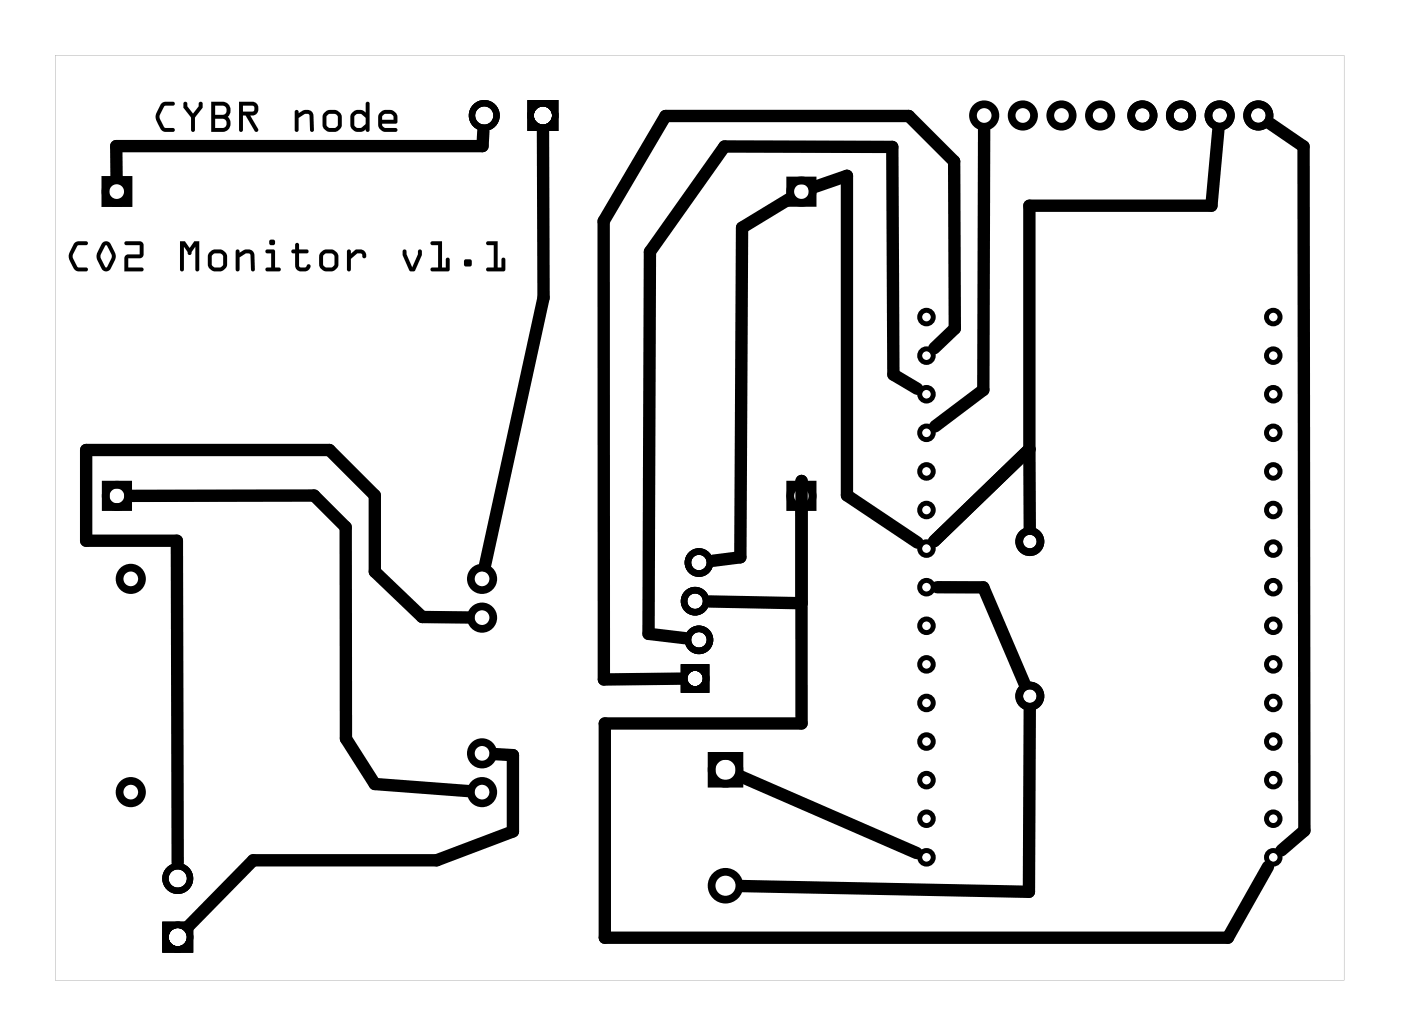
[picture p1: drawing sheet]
<svg xmlns="http://www.w3.org/2000/svg" width="92mm" height="68mm" viewBox="0 0 92 68" stroke-linecap="round" stroke-linejoin="round" font-family="sans-serif">
<g fill="#000">
<path d="M4.9 16l.2-.1h.6a.13 .13 0 0 1 .1 .1 .13 .13 0 0 1-.1 .1h-.6l-.3 .7 .3 .8h.6a.13 .13 0 0 1 .1 .1 .13 .13 0 0 1-.1 .1h-.7l-.5-.8a1.14 1.14 0 0 1 .3-.9zM4.9 16l-.3 .6a1.16 1.16 0 0 0 .6 1.2h.5a.13 .13 0 0 0 .1-.1 .13 .13 0 0 0-.1-.1h-.6l-.3-.8 .3-.7h.6a.13 .13 0 0 0 .1-.1 .13 .13 0 0 0-.1-.1h-.6zM6.7 16l.3-.1 .3 .1a1.17 1.17 0 0 1-.1 1.7l-.2 .1-.3-.1-.3-.7a1.17 1.17 0 0 1 .3-1zM6.7 16l-.3 .7a1.16 1.16 0 0 0 .3 1 .33 .33 0 0 0 .6 0l.3-.7v-.3l-.4-.7-.2-.1zM6.9 16.1l-.3 .7 .4 .8 .4-.8-.4-.6zM6.9 16.1l.1 .1 .4 .6-.4 .8-.4-.8zM8.2 15.9h1l.2 .1v.7v.2l-.2 .1h-.8v.6h.9a.13 .13 0 0 1 .1 .1 .13 .13 0 0 1-.1 .1h-1.1v-.8v-.2l.2-.1h.8v-.6h-.9zM8.2 15.9l.1 .2h.9v.6h-.8l-.2 .1v.2v.8h1.1a.13 .13 0 0 0 .1-.1 .13 .13 0 0 0-.1-.1h-.9v-.6h.8l.2-.1v-.2v-.7l-.2-.1zM11.8 15.9h.4l.3 .4 .3-.4h.3v1.8a.13 .13 0 0 1-.1 .1 .13 .13 0 0 1-.2-.1v-1.5l-.2 .4a.14 .14 0 0 1-.1 .2 .14 .14 0 0 1-.2-.2l-.2-.4v1.5a.13 .13 0 0 1-.1 .1 .13 .13 0 0 1-.2-.1zM11.8 15.9v1.8a.13 .13 0 0 0 .2 .1 .13 .13 0 0 0 .1-.1v-1.5l.2 .4a.14 .14 0 0 0 .2 .2 .14 .14 0 0 0 .1-.2l.2-.4v1.5a.13 .13 0 0 0 .2 .1 .13 .13 0 0 0 .1-.1v-1.8h-.3l-.3 .4-.3-.4zM13.8 16.6l.3-.2h.4l.3 .2a1.02 1.02 0 0 1 .1 .8v.2l-.3 .2h-.5l-.3-.1a1.06 1.06 0 0 1-.1-.9zM13.8 16.6l-.1 .2a1.05 1.05 0 0 0 .1 .9l.3 .1h.5l.3-.2v-.2a1.02 1.02 0 0 0-.1-.8l-.4-.2a.64 .64 0 0 0-.6 .2zM14 16.8l-.1 .7 .2 .1 .4-.1 .2-.1-.1-.6-.2-.1h-.3zM14 16.8l.1-.1 .3-.1 .2 .2 .1 .6-.2 .1-.4 .1-.2-.1zM15.5 16.4h.2v.2a.57 .57 0 0 1 1 .2l.1 .9a.13 .13 0 0 1-.2 .1 .13 .13 0 0 1-.1-.1v-.9l-.2-.1h-.1l-.5 .2v.8a.13 .13 0 0 1-.1 .1 .13 .13 0 0 1-.1-.1zM15.5 16.4v1.3a.13 .13 0 0 0 .1 .1 .13 .13 0 0 0 .1-.1v-.8l.5-.3h.1l.2 .2v.9a.13 .13 0 0 0 .1 .1 .13 .13 0 0 0 .1-.1v-.9a.46 .46 0 0 0-.7-.3l-.3 .1v-.2zM17.5 16.4h.5l.1 1.2h.2a.13 .13 0 0 1 .2 .1 .13 .13 0 0 1-.2 .1h-.7a.13 .13 0 0 1-.2-.1 .13 .13 0 0 1 .2-.1h.2v-.9l-.3-.1zM17.5 16.4v.2h.3v1h-.2a.13 .13 0 0 0-.2 .1 .13 .13 0 0 0 .2 .1h.7a.13 .13 0 0 0 .2-.1 .13 .13 0 0 0-.2-.1h-.2l-.1-1.2zM17.7 15.9a.2 .2 0 0 1 .4 0 .2 .2 0 0 1-.4 0zM17.7 15.9a.2 .2 0 0 0 .4 0 .2 .2 0 0 0-.4 0zM19.4 16h.2l.1 .4h.5a.13 .13 0 0 1 .1 .1 .13 .13 0 0 1-.1 .2h-.5v.8l.1 .1 .3-.1a.14 .14 0 0 1 .2-.1 .14 .14 0 0 1 .1 .1 .54 .54 0 0 1-.5 .3 .54 .54 0 0 1-.5-.3v-.8h-.1a.14 .14 0 0 1-.2-.2 .13 .13 0 0 1 .2-.1h.1zM19.4 16v.4h-.1a.13 .13 0 0 0-.2 .1 .13 .13 0 0 0 .2 .1h.1v.9a.54 .54 0 0 0 .5 .3 .54 .54 0 0 0 .5-.3 .15 .15 0 0 0-.2-.1 .15 .15 0 0 0-.1 .1l-.3 .1-.1-.1v-.9h.5a.13 .13 0 0 0 .1-.1 .13 .13 0 0 0-.1-.1h-.5l-.1-.4zM21.1 16.6l.3-.2h.5l.2 .2a1.02 1.02 0 0 1 .1 .8v.2l-.3 .2h-.5l-.3-.1a1.06 1.06 0 0 1-.1-.9zM21.1 16.6l-.1 .2a1.05 1.05 0 0 0 .1 .9l.3 .1h.5l.3-.2v-.2a1.02 1.02 0 0 0-.1-.8l-.3-.2a.64 .64 0 0 0-.7 .2zM21.3 16.8v.7l.1 .1 .5-.1 .1-.1v-.6l-.2-.1h-.4zM21.3 16.8l.1-.1 .4-.1 .2 .2v.6l-.1 .1-.5 .1-.1-.1zM22.8 16.4h.2l.1 .3 .3-.3a.47 .47 0 0 1 .5 0 .47 .47 0 0 1 .2 .5 .15 .15 0 0 1-.3 0 .15 .15 0 0 1 0-.2h-.3l-.4 .3v.7a.13 .13 0 0 1-.2 .1 .13 .13 0 0 1-.1-.1zM22.8 16.4v1.3a.13 .13 0 0 0 .1 .1 .13 .13 0 0 0 .2-.1v-.7l.4-.4 .3 .1a.19 .19 0 0 0 0 .2 .19 .19 0 0 0 .2 0h.1a.46 .46 0 0 0-.2-.5 .46 .46 0 0 0-.5 0l-.3 .3-.1-.3zM26.5 16.4l.2 .1v.2l.4 .9 .4-.9v-.2a.13 .13 0 0 1 .1-.1 .13 .13 0 0 1 .1 .1v.3l-.4 1h-.3h-.1l-.4-1zM26.5 16.4v.4l.4 1h.1h.3l.4-1v-.3a.13 .13 0 0 0-.1-.1 .13 .13 0 0 0-.1 .1v.2l-.4 .9-.4-.9v-.2zM28.3 15.9h.8l-.1 1.7h.3v-.5a.13 .13 0 0 1 .1-.2 .14 .14 0 0 1 .2 .2v.6l-.1 .1h-1.1a.13 .13 0 0 1-.1-.1 .13 .13 0 0 1 .1-.1h.4v-1.5h-.4zM28.3 15.9l.1 .2h.4v1.5h-.4a.13 .13 0 0 0-.1 .1 .13 .13 0 0 0 .1 .1h1.1l.1-.1v-.6a.14 .14 0 0 0-.2-.2 .13 .13 0 0 0-.1 .2v.5h-.3v-1.7zM30.5 17.1h.5v.4h-.5zM30.5 17.1v.4h.5v-.4zM32 15.9h.7v1.7h.3v-.5a.13 .13 0 0 1 .1-.2 .13 .13 0 0 1 .1 .2v.6l-.1 .1h-1a.13 .13 0 0 1-.2-.1 .13 .13 0 0 1 .2-.1h.4v-1.5h-.5zM32 15.9v.2h.5v1.5h-.4a.13 .13 0 0 0-.2 .1 .13 .13 0 0 0 .2 .1h1l.1-.1v-.6a.13 .13 0 0 0-.1-.2 .13 .13 0 0 0-.1 .2v.5h-.3v-1.7z"/>
<path d="M4.9 16l.2-.1h.6a.13 .13 0 0 1 .1 .1 .13 .13 0 0 1-.1 .1h-.6l-.3 .7 .3 .8h.6a.13 .13 0 0 1 .1 .1 .13 .13 0 0 1-.1 .1h-.5a1.02 1.02 0 0 1-.7-1zM6.7 16l.3-.1 .3 .1a1.17 1.17 0 0 1-.1 1.7l-.2 .1-.3-.1a1.17 1.17 0 0 1 0-1.7zM6.9 16.1l-.3 .7 .4 .8 .4-.8-.4-.6zM8.2 15.9h1l.2 .1v.7v.2l-.2 .1h-.8v.6h.9a.13 .13 0 0 1 .1 .1 .13 .13 0 0 1-.1 .1h-1.1v-.8v-.2l.2-.1h.8v-.6h-.9zM11.8 15.9h.4l.3 .4 .3-.4h.3v1.8a.13 .13 0 0 1-.1 .1 .13 .13 0 0 1-.2-.1v-1.5l-.2 .4a.14 .14 0 0 1-.1 .2 .14 .14 0 0 1-.2-.2l-.2-.4v1.5a.13 .13 0 0 1-.1 .1 .13 .13 0 0 1-.2-.1zM13.8 16.6v-.1a.64 .64 0 0 1 .7-.1l.3 .2a1.02 1.02 0 0 1 .1 .8v.2l-.3 .2h-.5l-.3-.1a1.05 1.05 0 0 1-.1-.9zM14 16.8l-.1 .7 .2 .1 .4-.1 .2-.1-.1-.6-.2-.1h-.3zM15.5 16.4h.2v.2a.55 .55 0 0 1 .6-.2 .55 .55 0 0 1 .4 .4l.1 .9a.13 .13 0 0 1-.2 .1 .13 .13 0 0 1-.1-.1v-.9l-.2-.1h-.1l-.5 .2v.8a.13 .13 0 0 1-.1 .1 .13 .13 0 0 1-.1-.1zM17.5 16.4h.5l.1 1.2h.2a.13 .13 0 0 1 .2 .1 .13 .13 0 0 1-.2 .1h-.7a.13 .13 0 0 1-.2-.1 .13 .13 0 0 1 .2-.1h.2v-.9l-.3-.1zM17.7 15.9a.2 .2 0 0 1 .4 0 .2 .2 0 0 1-.4 0zM19.4 16h.2l.1 .4h.5a.13 .13 0 0 1 .1 .1 .13 .13 0 0 1-.1 .2h-.5v.8l.1 .1 .3-.1a.14 .14 0 0 1 .2-.1 .14 .14 0 0 1 .1 .1 .54 .54 0 0 1-.5 .3 .54 .54 0 0 1-.5-.3v-.8h-.1a.14 .14 0 0 1-.2-.2 .13 .13 0 0 1 .2-.1h.1zM21.1 16.6v-.1a.64 .64 0 0 1 .7-.1l.3 .2a1.02 1.02 0 0 1 .1 .8v.2l-.3 .2h-.5l-.3-.1a1.05 1.05 0 0 1-.1-.9zM21.3 16.8v.7l.1 .1 .5-.1 .1-.1v-.6l-.2-.1h-.4zM22.8 16.4h.2l.1 .3 .3-.3a.47 .47 0 0 1 .5 0 .47 .47 0 0 1 .2 .5 .15 .15 0 0 1-.3 0 .15 .15 0 0 1 0-.2h-.3l-.4 .3v.7a.13 .13 0 0 1-.2 .1 .13 .13 0 0 1-.1-.1zM26.5 16.4l.2 .1v.2l.4 .9 .4-.9v-.2a.13 .13 0 0 1 .1-.1 .13 .13 0 0 1 .1 .1v.3l-.4 1h-.3h-.1l-.4-1zM28.3 15.9h.7v1.7h.3v-.5a.13 .13 0 0 1 .1-.2 .14 .14 0 0 1 .2 .2v.6l-.1 .1h-1.1a.13 .13 0 0 1-.1-.1 .13 .13 0 0 1 .1-.1h.4v-1.5h-.4zM30.5 17.1h.5v.4h-.5zM32 15.9h.7v1.7h.3v-.5a.13 .13 0 0 1 .1-.2 .13 .13 0 0 1 .1 .2v.6l-.1 .1h-1a.13 .13 0 0 1-.2-.1 .13 .13 0 0 1 .2-.1h.4v-1.5h-.5z"/>
<path d="M10.6 6.8l.2-.1h.6a.13 .13 0 0 1 .1 .1 .13 .13 0 0 1-.1 .1l-.6 .1-.3 .7 .3 .7h.6a.13 .13 0 0 1 .1 .1 .13 .13 0 0 1-.1 .2l-.7-.1-.5-.8a1.14 1.14 0 0 1 .3-.9zM10.6 6.8l-.3 .6a1.16 1.16 0 0 0 .6 1.3h.5a.13 .13 0 0 0 .1-.2 .13 .13 0 0 0-.1-.1h-.6l-.3-.7 .3-.7 .6-.1a.13 .13 0 0 0 .1-.1 .13 .13 0 0 0-.1-.1h-.6zM12.1 6.7h.2v.3l.4 .5 .4-.5v-.2a.13 .13 0 0 1 .1-.1 .13 .13 0 0 1 .1 .1v.3l-.5 .6v.8a.13 .13 0 0 1-.1 .2 .13 .13 0 0 1-.1-.2v-.8l-.5-.6zM12.1 6.7v.4l.5 .6v.8a.13 .13 0 0 0 .1 .2 .13 .13 0 0 0 .1-.2v-.8l.5-.6v-.3a.13 .13 0 0 0-.1-.1 .13 .13 0 0 0-.1 .1v.2l-.4 .5-.4-.5v-.3zM13.9 6.7h.7a.58 .58 0 0 1 .5 .4 .58 .58 0 0 1-.1 .6 .58 .58 0 0 1 .1 .6 .58 .58 0 0 1-.5 .4h-.7zM13.9 6.7v2h.7a.57 .57 0 0 0 .5-.4 .57 .57 0 0 0-.1-.6 .58 .58 0 0 0 .1-.6 .58 .58 0 0 0-.5-.4zM14.1 7.8v.6h.5a.31 .31 0 0 0 .3-.3 .31 .31 0 0 0-.3-.3zM14.1 7.8h.5a.31 .31 0 0 1 .3 .3 .31 .31 0 0 1-.3 .3h-.5zM14.1 6.9v.6h.5a.3 .3 0 0 0 .3-.3 .3 .3 0 0 0-.3-.3zM14.1 6.9h.5a.31 .31 0 0 1 .3 .3 .31 .31 0 0 1-.3 .3h-.5zM15.7 6.7h.9a.46 .46 0 0 1 .4 .5 .46 .46 0 0 1-.6 .4l.6 .9a.13 .13 0 0 1-.1 .2 .13 .13 0 0 1-.2-.1l-.6-1h-.1v.9a.14 .14 0 0 1-.2 .2 .13 .13 0 0 1-.1-.2zM15.7 6.7v1.8a.13 .13 0 0 0 .1 .2 .14 .14 0 0 0 .2-.2v-.9h.1l.6 1a.13 .13 0 0 0 .2 .1 .13 .13 0 0 0 .1-.2l-.6-.9a.46 .46 0 0 0 .6-.4 .46 .46 0 0 0-.4-.5zM16 6.9v.4h.6h.1l-.1-.3zM16 6.9l.6 .1 .1 .3h-.1h-.6zM19.4 7.3h.2v.1a.57 .57 0 0 1 1 .2v.9a.13 .13 0 0 1-.1 .2 .13 .13 0 0 1-.1-.2l-.1-.9-.1-.1h-.2l-.4 .2v.8a.13 .13 0 0 1-.1 .2 .13 .13 0 0 1-.1-.2zM19.4 7.3v1.2a.13 .13 0 0 0 .1 .2 .13 .13 0 0 0 .1-.2v-.8l.4-.2h.2l.1 .1 .1 .9a.13 .13 0 0 0 .1 .2 .13 .13 0 0 0 .1-.2v-.9a.46 .46 0 0 0-.7-.3l-.3 .1v-.1zM21.3 7.4l.4-.2h.4l.2 .2a1.02 1.02 0 0 1 .2 .8l-.1 .2-.3 .2-.5 .1-.3-.2a1.06 1.06 0 0 1-.1-.9zM21.3 7.4l-.1 .2a1.05 1.05 0 0 0 .1 .9l.3 .2 .5-.1 .3-.2 .1-.2a1.02 1.02 0 0 0-.2-.8l-.3-.2a.64 .64 0 0 0-.7 .2zM21.5 7.6v.7l.2 .1h.4l.1-.2v-.6l-.2-.1h-.4zM21.5 7.6l.1-.1h.4l.2 .1v.6l-.1 .2h-.4l-.2-.1zM23.1 7.4l.4-.2 .3 .1 .2 .1v-.6a.13 .13 0 0 1 .2-.1 .13 .13 0 0 1 .1 .1v1.7a.14 .14 0 0 1-.2 .2 .13 .13 0 0 1-.1-.2l-.3 .2h-.3l-.2-.2a1.07 1.07 0 0 1-.2-.9zM23.1 7.4l-.1 .2a1.07 1.07 0 0 0 .2 .9l.2 .2h.3l.3-.2a.13 .13 0 0 0 .1 .2 .14 .14 0 0 0 .2-.2v-1.7a.13 .13 0 0 0-.1-.1 .13 .13 0 0 0-.2 .1v.6l-.2-.1-.3-.1zM23.3 7.6v.7l.2 .1h.2l.3-.2v-.5l-.3-.2h-.2zM23.3 7.6l.2-.1h.2l.3 .2v.5l-.3 .2h-.2l-.2-.1zM25 7.4l.3-.2h.4l.3 .2 .1 .3v.4h-1l.2 .3h.7a.13 .13 0 0 1 .1 .1 .13 .13 0 0 1-.1 .2h-.7l-.3-.2a1.06 1.06 0 0 1-.1-.9zM25 7.4l-.1 .2a1.05 1.05 0 0 0 .1 .9l.3 .2h.7a.13 .13 0 0 0 .1-.2 .13 .13 0 0 0-.1-.1h-.7l-.2-.1v-.2h.9l.1-.1a.57 .57 0 0 0-.2-.6l-.3-.2a.64 .64 0 0 0-.6 .2zM25.2 7.6l-.1 .3h.8l-.1-.3-.1-.1h-.4zM25.2 7.6l.1-.1h.4l.1 .1 .1 .3h-.8z"/>
<path d="M10.6 6.8l.2-.1h.6a.13 .13 0 0 1 .1 .1 .13 .13 0 0 1-.1 .1l-.6 .1-.3 .7 .3 .7h.6a.13 .13 0 0 1 .1 .1 .13 .13 0 0 1-.1 .2h-.5a1.02 1.02 0 0 1-.7-1zM12.1 6.7h.2v.3l.4 .5 .4-.5v-.2a.13 .13 0 0 1 .1-.1 .13 .13 0 0 1 .1 .1v.3l-.5 .6v.8a.13 .13 0 0 1-.1 .2 .13 .13 0 0 1-.1-.2v-.8l-.5-.6zM13.9 6.7h.7a.57 .57 0 0 1 .5 .4 .57 .57 0 0 1-.1 .6 .57 .57 0 0 1 .1 .6 .57 .57 0 0 1-.5 .4h-.7zM14.1 7.8v.6h.5a.31 .31 0 0 0 .3-.3 .31 .31 0 0 0-.3-.3zM14.1 6.9v.6h.5a.31 .31 0 0 0 .3-.3 .31 .31 0 0 0-.3-.3zM15.7 6.7h.9a.46 .46 0 0 1 .4 .5 .46 .46 0 0 1-.6 .4l.6 .9a.13 .13 0 0 1-.1 .2 .13 .13 0 0 1-.2-.1l-.6-1h-.1v.9a.14 .14 0 0 1-.2 .2 .13 .13 0 0 1-.1-.2zM16 6.9v.4h.6h.1l-.1-.3zM19.4 7.3h.2v.1a.55 .55 0 0 1 .6-.2 .55 .55 0 0 1 .4 .4v.9a.13 .13 0 0 1-.1 .2 .13 .13 0 0 1-.1-.2l-.1-.9-.1-.1h-.2l-.4 .2v.8a.13 .13 0 0 1-.1 .2 .13 .13 0 0 1-.1-.2zM21.3 7.4h.1a.64 .64 0 0 1 .6-.2l.3 .2a1.02 1.02 0 0 1 .2 .8l-.1 .2-.3 .2-.5 .1-.3-.2a1.05 1.05 0 0 1-.1-.9zM21.5 7.6v.7l.2 .1h.4l.1-.2v-.6l-.2-.1h-.4zM23.1 7.4a.58 .58 0 0 1 .7-.2l.2 .2v-.6a.13 .13 0 0 1 .2-.1 .13 .13 0 0 1 .1 .1v1.7a.14 .14 0 0 1-.2 .2 .13 .13 0 0 1-.1-.2l-.3 .2h-.3l-.2-.2a1.07 1.07 0 0 1-.2-.9zM23.3 7.6v.7l.2 .1h.2l.3-.2v-.5l-.3-.2h-.2zM25 7.4a.63 .63 0 0 1 .7-.2l.3 .2a.68 .68 0 0 1 .1 .7h-1v.2l.2 .1h.7a.13 .13 0 0 1 .1 .1 .13 .13 0 0 1-.1 .2h-.7l-.3-.2a1.05 1.05 0 0 1-.1-.9zM25.2 7.6l-.1 .3h.8l-.1-.3-.1-.1h-.4z"/>
<path d="M34.7 6.6h2v2h-2zM35.1 7.6a.6 .6 0 0 0 1.2 0 .6 .6 0 0 0-1.2 0z"/>
<path d="M34.7 6.6h2v2h-2zM35.1 7.6a.6 .6 0 0 0 1.2 0 .6 .6 0 0 0-1.2 0z"/>
<path d="M34.7 6.6h2v2h-2zM35.1 7.6a.6 .6 0 0 0 1.2 0 .6 .6 0 0 0-1.2 0z"/>
<path d="M3.6 3.6v60.8h84.7v-60.8zM3.6 3.6h84.7v60.8h-84.7z"/>
<path d="M44.7 43.7h1.9v1.8h-1.9zM45.2 44.6a.51 .51 0 0 0 1 0 .51 .51 0 0 0-1 0z"/>
<path d="M44.7 43.7h1.9v1.8h-1.9zM45.2 44.6a.51 .51 0 0 0 1 0 .51 .51 0 0 0-1 0z"/>
<path d="M44.7 43.7h1.9v1.8h-1.9zM45.2 44.6a.51 .51 0 0 0 1 0 .51 .51 0 0 0-1 0z"/>
<path d="M10.7 60.6h2v2h-2zM11.1 61.6a.6 .6 0 0 0 1.2 0 .6 .6 0 0 0-1.2 0z"/>
<path d="M10.7 60.6h2v2h-2zM11.1 61.6a.6 .6 0 0 0 1.2 0 .6 .6 0 0 0-1.2 0z"/>
<path d="M10.7 60.6h2v2h-2zM11.1 61.6a.6 .6 0 0 0 1.2 0 .6 .6 0 0 0-1.2 0z"/>
</g>
<g fill="none" stroke="#000" stroke-width=".32">
<circle cx="60.9" cy="28.4" r=".45"/>
<circle cx="60.9" cy="23.4" r=".45"/>
<circle cx="60.9" cy="20.8" r=".45"/>
<circle cx="60.9" cy="25.9" r=".45"/>
<circle cx="60.9" cy="31" r=".45"/>
<circle cx="60.9" cy="33.5" r=".45"/>
<circle cx="60.9" cy="38.6" r=".45"/>
<circle cx="60.9" cy="36.1" r=".45"/>
<circle cx="83.7" cy="28.4" r=".45"/>
<circle cx="83.7" cy="23.4" r=".45"/>
<circle cx="83.7" cy="20.8" r=".45"/>
<circle cx="83.7" cy="25.9" r=".45"/>
<circle cx="83.7" cy="31" r=".45"/>
<circle cx="83.7" cy="36.1" r=".45"/>
<circle cx="83.7" cy="33.5" r=".45"/>
<circle cx="83.7" cy="38.6" r=".45"/>
<circle cx="60.9" cy="53.8" r=".45"/>
<circle cx="60.9" cy="43.7" r=".45"/>
<circle cx="60.9" cy="56.3" r=".45"/>
<circle cx="60.9" cy="46.2" r=".45"/>
<circle cx="60.9" cy="51.3" r=".45"/>
<circle cx="60.9" cy="48.7" r=".45"/>
<circle cx="60.9" cy="41.1" r=".45"/>
<circle cx="83.7" cy="53.8" r=".45"/>
<circle cx="83.7" cy="51.3" r=".45"/>
<circle cx="83.7" cy="56.3" r=".45"/>
<circle cx="83.7" cy="43.7" r=".45"/>
<circle cx="83.7" cy="48.7" r=".45"/>
<circle cx="83.7" cy="46.2" r=".45"/>
<circle cx="83.7" cy="41.1" r=".45"/>
</g>
<g fill="none" stroke="#000" stroke-width=".51">
<path d="M6.9 11.8h1.5v1.5h-1.5zM51.9 11.9h1.5v1.4h-1.5zM6.9 31.9h1.5v1.4h-1.5zM51.9 31.9h1.5v1.4h-1.5zM46.8 49.7h1.8v1.8h-1.8z"/>
<circle cx="7.7" cy="12.6" r=".74"/>
<circle cx="52.7" cy="12.6" r=".74"/>
<circle cx="64.7" cy="7.6" r=".74"/>
<circle cx="67.2" cy="7.6" r=".74"/>
<circle cx="69.8" cy="7.6" r=".74"/>
<circle cx="72.3" cy="7.6" r=".74"/>
<circle cx="75.1" cy="7.6" r=".74"/>
<circle cx="77.6" cy="7.6" r=".74"/>
<circle cx="80.2" cy="7.6" r=".74"/>
<circle cx="82.7" cy="7.6" r=".74"/>
<circle cx="7.7" cy="32.6" r=".74"/>
<circle cx="8.6" cy="38" r=".74"/>
<circle cx="31.7" cy="38" r=".74"/>
<circle cx="52.7" cy="32.6" r=".74"/>
<circle cx="67.7" cy="35.6" r=".7"/>
<circle cx="8.6" cy="52.1" r=".74"/>
<circle cx="31.7" cy="49.5" r=".74"/>
<circle cx="31.7" cy="40.6" r=".74"/>
<circle cx="31.7" cy="52.1" r=".74"/>
<circle cx="47.7" cy="50.6" r=".91"/>
<circle cx="47.7" cy="58.2" r=".91"/>
<circle cx="67.7" cy="45.8" r=".7"/>
</g>
<g fill="none" stroke="#000" stroke-width=".42">
<circle cx="31.8" cy="7.6" r=".81"/>
<circle cx="35.7" cy="7.6" r=".81"/>
<circle cx="11.7" cy="57.7" r=".81"/>
<circle cx="11.7" cy="61.6" r=".81"/>
</g>
<g fill="none" stroke="#000" stroke-width=".43">
<circle cx="45.7" cy="39.5" r=".72"/>
<circle cx="45.9" cy="37" r=".72"/>
<circle cx="45.7" cy="44.6" r=".72"/>
<circle cx="45.9" cy="42.1" r=".72"/>
</g>
<g fill="none" stroke="#000" stroke-width=".81">
<path d="M31.8 8.6l-.1 1h-24.1l.1 2.1M35.7 8.6v11l-3.8 17.6M51.9 13.1l-3.1 1.9-.1 21.6-1.8 .3M53.5 12.3l2.2-.7v21l4.6 3.1M64.7 8.5l-.1 17.1-3.1 2.4M80.1 8.5l-.5 5h-11.9v16M83.4 8.1l2.3 1.5v45l-1.5 1.3M8.6 32.6h12l2.1 2v13.9l1.9 3 6.2 .5M46.6 39.5l6.1 .1M52.7 31.7v-.1v15.9h-13v14.1h41l2.6-4.6M60.3 25.5l-1.6-.9-.1-14.9-11-.1-4.9 6.9-.1 25.2 2.4 .2M61.4 22.9l1.4-1.3-.1-11-3-3h-16l-4 6.9v30.2l5-.1"/>
<path d="M61.6 38.6h3l2.7 6.4M67.7 29.5l-6.3 6.1M67.7 29.5v5.2M30.8 40.6h-3.1l-3.1-3v-5l-2.9-3h-16v5.9h5.9l.1 21.2M32.6 49.6h1.1v5l-5 1.9h-12.1l-4.2 4.4M48.7 51l11.5 5.1M67.7 46.6l-.1 12-18.8-.4"/>
</g>
</svg>
